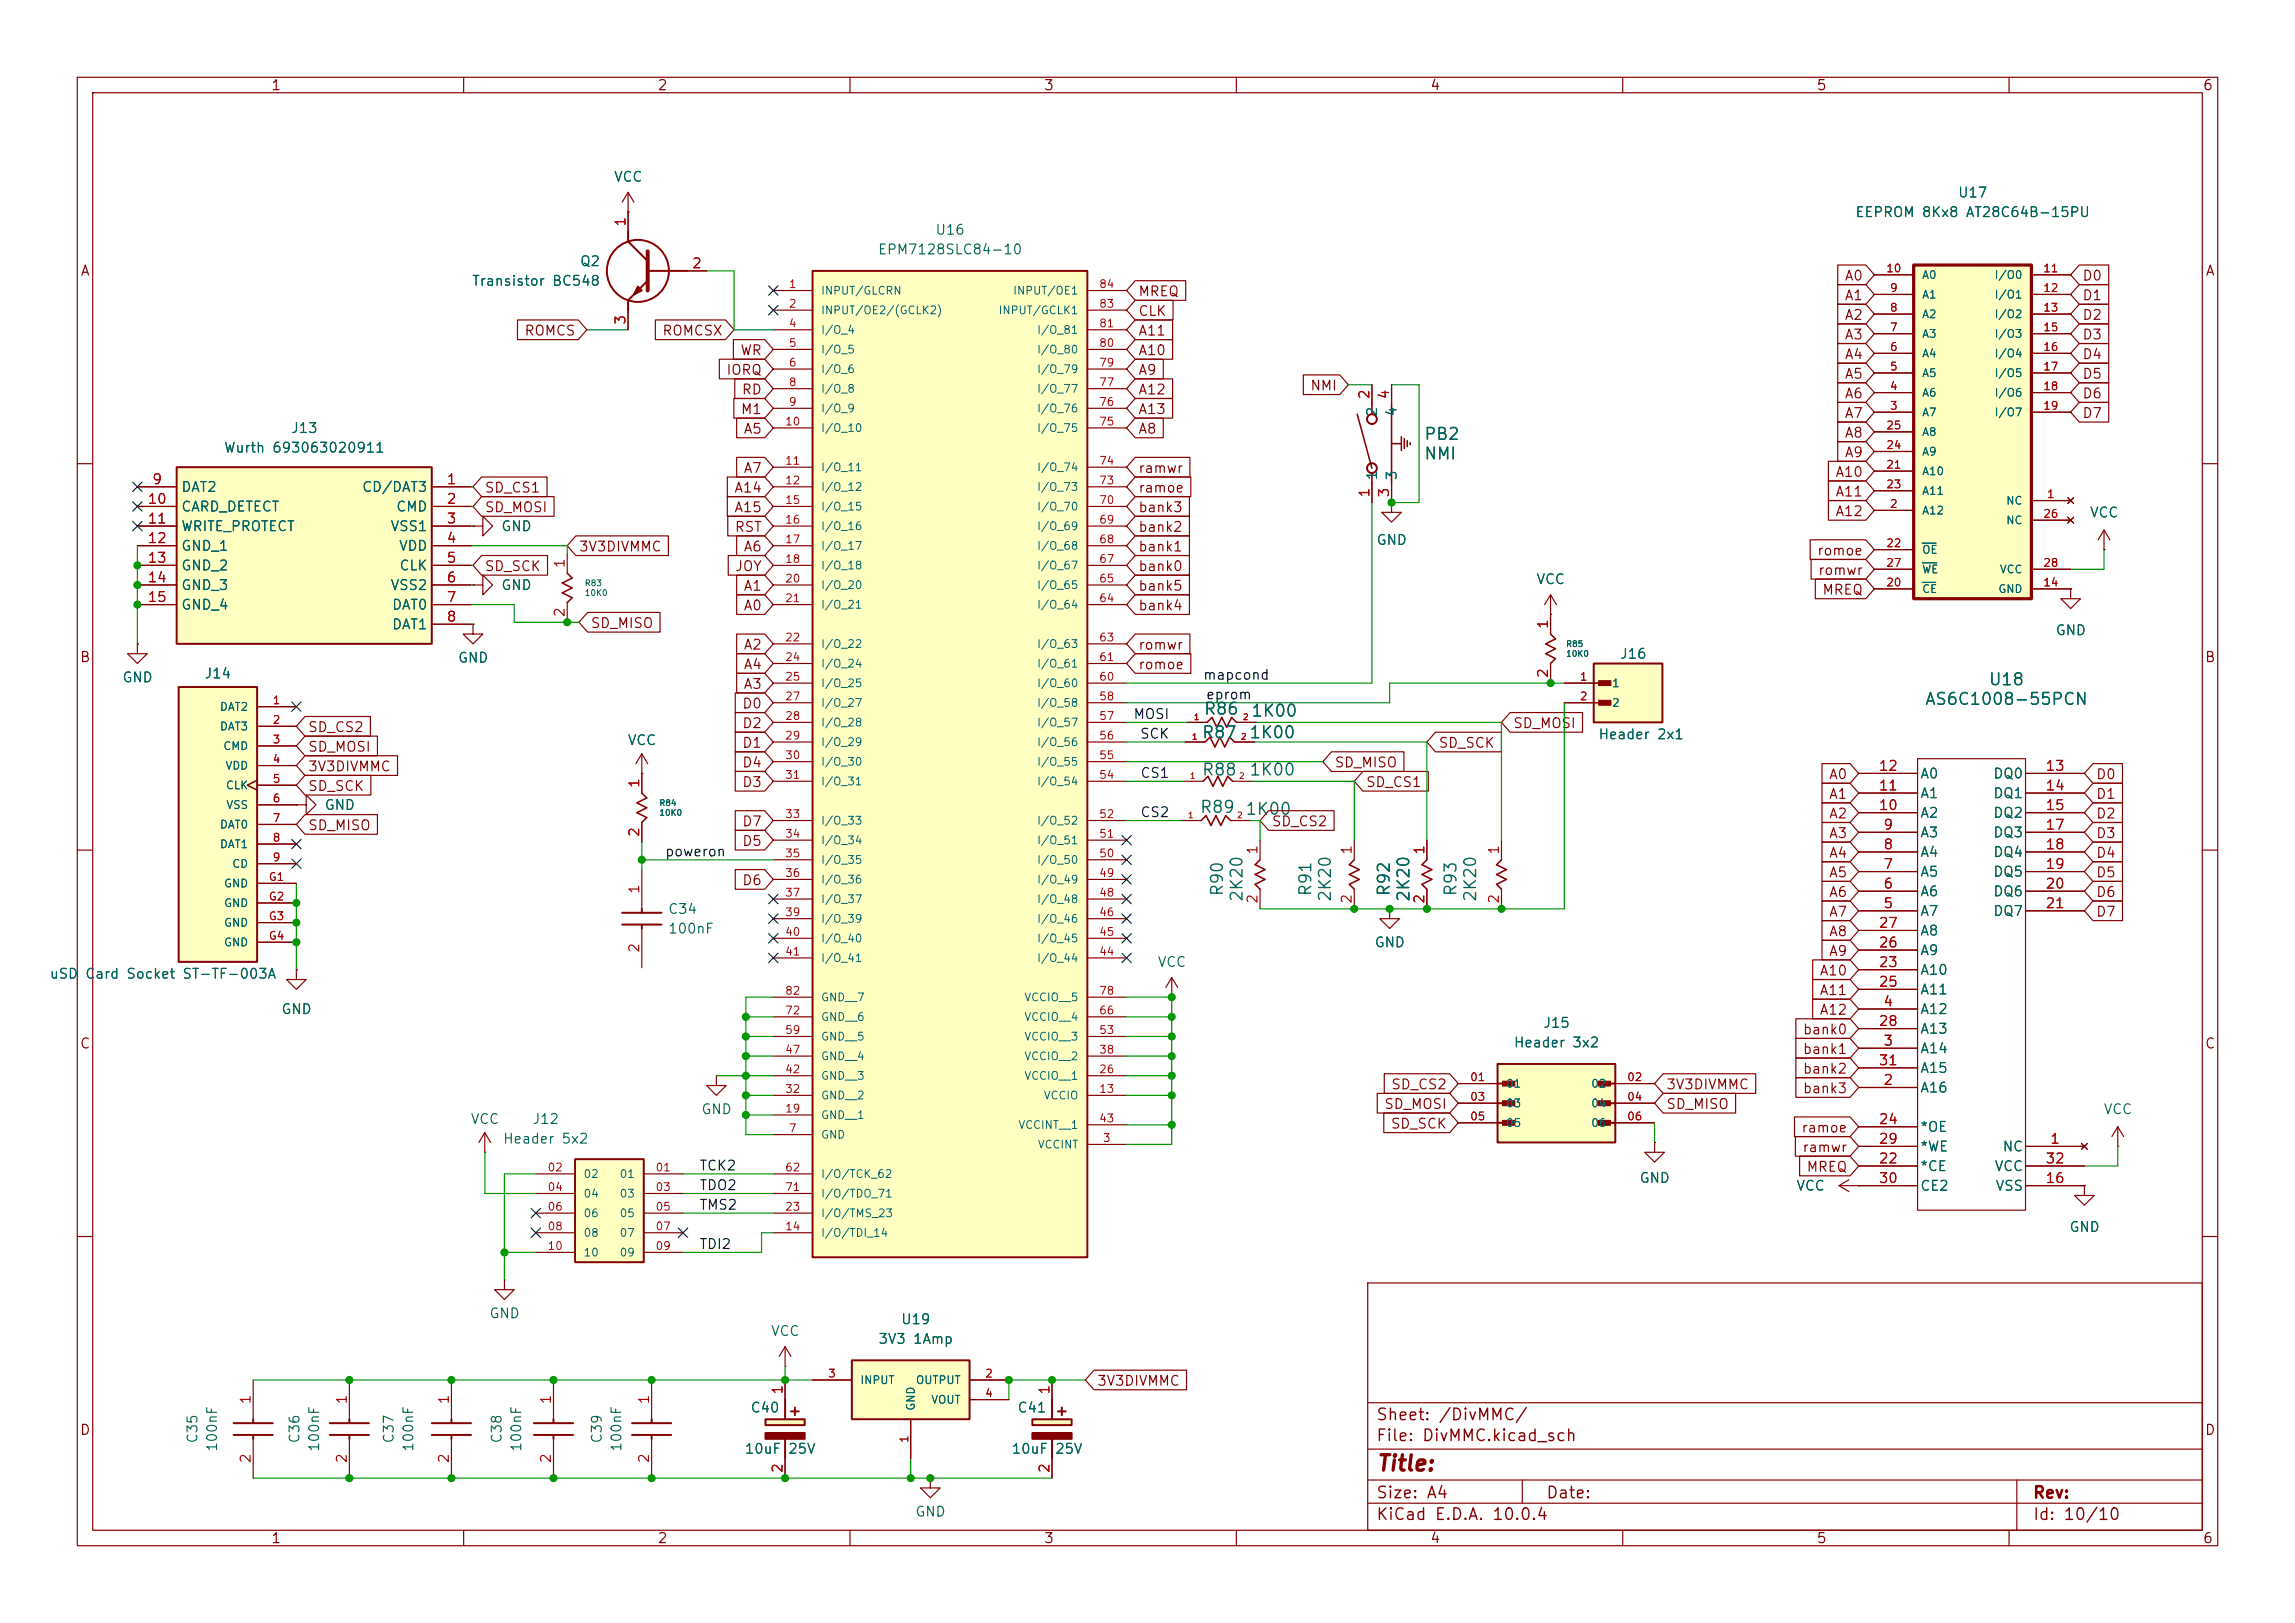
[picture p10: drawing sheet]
<svg xmlns="http://www.w3.org/2000/svg" width="297mm" height="210mm" viewBox="0 0 297 210" stroke-linecap="round" stroke-linejoin="round" font-family="sans-serif">
<defs><g id="words">
<text font-size="2" fill="#840000" x="178" y="190.8">Title:</text>
<g font-size="1.5" fill="#006464">
<text x="184.2" y="57.3">PB2</text>
<text x="184.2" y="59.8">NMI</text>
<text x="257.3" y="89">U18</text>
<text x="155.4" y="95.9">R87</text>
<text x="155.7" y="92.9">R86</text>
<text x="161.6" y="95.9">1K00</text>
<text x="161.8" y="93.1">1K00</text>
<text x="249" y="91.6">AS6C1008-55PCN</text>
<text x="155.4" y="100.7">R88</text>
<text x="161.6" y="100.7">1K00</text>
<text x="155.2" y="105.6">R89</text>
<text x="161.1" y="105.8">1K00</text>
<text x="158.6" y="116.1" transform="rotate(-90 158.6 116.1)">R90</text>
<text x="161.2" y="116.8" transform="rotate(-90 161.2 116.8)">2K20</text>
<text x="170.1" y="116.1" transform="rotate(-90 170.1 116.1)">R91</text>
<text x="172.6" y="116.8" transform="rotate(-90 172.6 116.8)">2K20</text>
<text x="180.2" y="116.1" transform="rotate(-90 180.2 116.1)">R92</text>
<text x="182.8" y="116.8" transform="rotate(-90 182.8 116.8)">2K20</text>
<text x="188.9" y="116.1" transform="rotate(-90 188.9 116.1)">R93</text>
<text x="191.4" y="116.8" transform="rotate(-90 191.4 116.8)">2K20</text>
</g>
<g font-size="1.5" fill="#840000">
<text x="178" y="184.2">Sheet: /DivMMC/</text>
<text x="178" y="186.9">File: DivMMC.kicad_sch</text>
<text x="178" y="197.1">KiCad E.D.A. 10.0.4</text>
<text x="178" y="194.3">Size: A4</text>
<text x="200" y="194.3">Date:</text>
<text x="263" y="194.3">Rev:</text>
<text x="263" y="197.1">Id: 10/10</text>
</g>
<g font-size="1.3" fill="#840000">
<text x="35" y="12">1</text>
<text x="85" y="12">2</text>
<text x="135" y="12">3</text>
<text x="185" y="12">4</text>
<text x="235" y="12">5</text>
<text x="285" y="12">6</text>
<text x="10.3" y="36">A</text>
<text x="285.3" y="36">A</text>
<text x="147.2" y="38.7">MREQ</text>
<text x="147.2" y="41.2">CLK</text>
<text x="238.6" y="39.2">A1</text>
<text x="238.6" y="41.7">A2</text>
<text x="238.6" y="36.6">A0</text>
<text x="269.4" y="36.6">D0</text>
<text x="269.4" y="39.2">D1</text>
<text x="269.4" y="41.7">D2</text>
<text x="67.8" y="43.7">ROMCS</text>
<text x="85.6" y="43.7">ROMCSX</text>
<text x="95.7" y="46.3">WR</text>
<text x="147.2" y="46.3">A10</text>
<text x="147.2" y="43.7">A11</text>
<text x="238.6" y="46.8">A4</text>
<text x="238.6" y="44.2">A3</text>
<text x="269.4" y="46.8">D4</text>
<text x="269.4" y="44.2">D3</text>
<text x="93.9" y="48.8">IORQ</text>
<text x="95.8" y="53.9">M1</text>
<text x="95.9" y="51.4">RD</text>
<text x="147.2" y="48.8">A9</text>
<text x="147.2" y="53.9">A13</text>
<text x="147.2" y="51.4">A12</text>
<text x="169.5" y="50.8">NMI</text>
<text x="238.6" y="51.9">A6</text>
<text x="238.6" y="49.3">A5</text>
<text x="269.4" y="51.9">D6</text>
<text x="269.4" y="49.3">D5</text>
<text x="96.1" y="56.4">A5</text>
<text x="147.2" y="56.4">A8</text>
<text x="238.6" y="59.5">A9</text>
<text x="238.6" y="54.4">A7</text>
<text x="238.6" y="56.9">A8</text>
<text x="269.4" y="54.4">D7</text>
<text x="62.6" y="64.1">SD_CS1</text>
<text x="94.9" y="64.1">A14</text>
<text x="96.1" y="61.5">A7</text>
<text x="147.2" y="64.1">ramoe</text>
<text x="147.2" y="61.5">ramwr</text>
<text x="237.4" y="62">A10</text>
<text x="237.4" y="64.6">A11</text>
<text x="62.6" y="66.6">SD_MOSI</text>
<text x="74.8" y="71.7">3V3DIVMMC</text>
<text x="94.9" y="66.6">A15</text>
<text x="95" y="69.1">RST</text>
<text x="96.1" y="71.7">A6</text>
<text x="147.2" y="71.7">bank1</text>
<text x="147.2" y="66.6">bank3</text>
<text x="147.2" y="69.1">bank2</text>
<text x="237.4" y="67.1">A12</text>
<text x="62.6" y="74.2">SD_SCK</text>
<text x="95.1" y="74.2">JOY</text>
<text x="96.1" y="76.8">A1</text>
<text x="147.2" y="76.8">bank5</text>
<text x="147.2" y="74.2">bank0</text>
<text x="235.1" y="72.2">romoe</text>
<text x="235.2" y="74.7">romwr</text>
<text x="235.7" y="77.3">MREQ</text>
<text x="76.4" y="81.6">SD_MISO</text>
<text x="96.1" y="79.3">A0</text>
<text x="147.2" y="79.3">bank4</text>
<text x="10.3" y="86">B</text>
<text x="96.1" y="89.5">A3</text>
<text x="96.1" y="84.4">A2</text>
<text x="96.1" y="86.9">A4</text>
<text x="147.2" y="84.4">romwr</text>
<text x="147.2" y="86.9">romoe</text>
<text x="285.3" y="86">B</text>
<text x="39.8" y="95">SD_CS2</text>
<text x="96" y="94.5">D2</text>
<text x="96" y="92">D0</text>
<text x="195.7" y="94.5">SD_MOSI</text>
<text x="39.8" y="97.6">SD_MOSI</text>
<text x="39.8" y="100.1">3V3DIVMMC</text>
<text x="96" y="97.1">D1</text>
<text x="96" y="99.6">D4</text>
<text x="172.6" y="99.6">SD_MISO</text>
<text x="186.1" y="97.1">SD_SCK</text>
<text x="236.6" y="101.1">A0</text>
<text x="271.2" y="101.1">D0</text>
<text x="39.8" y="102.7">SD_SCK</text>
<text x="39.8" y="107.7">SD_MISO</text>
<text x="96" y="107.2">D7</text>
<text x="96" y="102.2">D3</text>
<text x="164.5" y="107.2">SD_CS2</text>
<text x="176.7" y="102.2">SD_CS1</text>
<text x="236.6" y="103.7">A1</text>
<text x="236.6" y="106.2">A2</text>
<text x="271.2" y="106.2">D2</text>
<text x="271.2" y="103.7">D1</text>
<text x="96" y="109.8">D5</text>
<text x="236.6" y="108.8">A3</text>
<text x="236.6" y="113.8">A5</text>
<text x="236.6" y="111.3">A4</text>
<text x="271.2" y="111.3">D4</text>
<text x="271.2" y="108.8">D3</text>
<text x="271.2" y="113.8">D5</text>
<text x="96" y="114.9">D6</text>
<text x="236.6" y="118.9">A7</text>
<text x="236.6" y="116.4">A6</text>
<text x="271.2" y="118.9">D7</text>
<text x="271.2" y="116.4">D6</text>
<text x="236.6" y="124">A9</text>
<text x="236.6" y="121.5">A8</text>
<text x="235.4" y="129.1">A11</text>
<text x="235.4" y="131.6">A12</text>
<text x="235.4" y="126.5">A10</text>
<text x="10.3" y="136">C</text>
<text x="233.2" y="134.2">bank0</text>
<text x="233.2" y="136.7">bank1</text>
<text x="285.3" y="136">C</text>
<text x="179" y="143.8">SD_MOSI</text>
<text x="180" y="141.3">SD_CS2</text>
<text x="215.6" y="143.8">SD_MISO</text>
<text x="215.6" y="141.3">3V3DIVMMC</text>
<text x="233.2" y="141.8">bank3</text>
<text x="233.2" y="139.2">bank2</text>
<text x="179.9" y="146.4">SD_SCK</text>
<text x="233" y="146.9">ramoe</text>
<text x="233.2" y="149.4">ramwr</text>
<text x="233.7" y="151.9">MREQ</text>
<text x="141.9" y="179.6">3V3DIVMMC</text>
<text x="10.3" y="186">D</text>
<text x="285.3" y="186">D</text>
<text x="35" y="200">1</text>
<text x="85" y="200">2</text>
<text x="135" y="200">3</text>
<text x="185" y="200">4</text>
<text x="235" y="200">5</text>
<text x="285" y="200">6</text>
</g>
<g font-size="1.3" fill="#006464">
<text x="79.4" y="23.8">VCC</text>
<text x="240" y="28.4">EEPROM 8Kx8 AT28C64B-15PU</text>
<text x="253.3" y="25.9">U17</text>
<text x="75" y="34.8">Q2</text>
<text x="113.5" y="33.2">EPM7128SLC84-10</text>
<text x="121" y="30.7">U16</text>
<text x="61" y="37.3">Transistor BC548</text>
<text x="178.5" y="54" transform="rotate(-90 178.5 54)">2</text>
<text x="181.1" y="54" transform="rotate(-90 181.1 54)">4</text>
<text x="28.9" y="58.9">Wurth 693063020911</text>
<text x="37.6" y="56.3">J13</text>
<text x="23.4" y="64">DAT2</text>
<text x="46.8" y="64">CD/DAT3</text>
<text x="178.5" y="62.2" transform="rotate(-90 178.5 62.2)">1</text>
<text x="181.1" y="62.2" transform="rotate(-90 181.1 62.2)">3</text>
<text x="23.4" y="66.5">CARD_DETECT</text>
<text x="23.4" y="69">WRITE_PROTECT</text>
<text x="23.4" y="71.6">GND_1</text>
<text x="50.5" y="69">VSS1</text>
<text x="51.2" y="66.5">CMD</text>
<text x="51.5" y="71.6">VDD</text>
<text x="64.8" y="69">GND</text>
<text x="178" y="70.8">GND</text>
<text x="270.4" y="67.3">VCC</text>
<text x="23.4" y="74.1">GND_2</text>
<text x="23.4" y="76.7">GND_3</text>
<text x="50.5" y="76.7">VSS2</text>
<text x="51.6" y="74.1">CLK</text>
<text x="64.8" y="76.7">GND</text>
<text x="198.7" y="75.9">VCC</text>
<text x="23.4" y="79.2">GND_4</text>
<text x="50.6" y="79.2">DAT0</text>
<text x="50.6" y="81.7">DAT1</text>
<text x="265.9" y="82.5">GND</text>
<text x="15.7" y="88.6">GND</text>
<text x="26.4" y="88.1">J14</text>
<text x="59.2" y="86.1">GND</text>
<text x="209.6" y="85.6">J16</text>
<text x="206.8" y="96">Header 2x1</text>
<text x="81.1" y="96.7">VCC</text>
<text x="248.4" y="101">A0</text>
<text x="257.9" y="101">DQ0</text>
<text x="41.9" y="105.1">GND</text>
<text x="248.4" y="106.1">A2</text>
<text x="248.4" y="103.6">A1</text>
<text x="257.9" y="103.6">DQ1</text>
<text x="257.9" y="106.1">DQ2</text>
<text x="248.4" y="113.7">A5</text>
<text x="248.4" y="111.2">A4</text>
<text x="248.4" y="108.7">A3</text>
<text x="257.9" y="108.7">DQ3</text>
<text x="257.9" y="111.2">DQ4</text>
<text x="257.9" y="113.7">DQ5</text>
<text x="86.4" y="118.6">C34</text>
<text x="248.4" y="118.8">A7</text>
<text x="248.4" y="116.3">A6</text>
<text x="257.9" y="116.3">DQ6</text>
<text x="257.9" y="118.8">DQ7</text>
<text x="86.4" y="121.1">100nF</text>
<text x="149.7" y="125.4">VCC</text>
<text x="177.8" y="122.9">GND</text>
<text x="248.4" y="123.9">A9</text>
<text x="248.4" y="121.4">A8</text>
<text x="6.3" y="127">uSD</text>
<text x="10.9" y="127">Card Socket ST-TF-003A</text>
<text x="36.3" y="131.5">GND</text>
<text x="248.4" y="131.5">A12</text>
<text x="248.4" y="126.4">A10</text>
<text x="248.4" y="129">A11</text>
<text x="195.8" y="135.8">Header 3x2</text>
<text x="199.6" y="133.3">J15</text>
<text x="248.4" y="136.6">A14</text>
<text x="248.4" y="134.1">A13</text>
<text x="248.4" y="141.7">A16</text>
<text x="248.4" y="139.1">A15</text>
<text x="60.8" y="145.8">VCC</text>
<text x="65" y="148.3">Header 5x2</text>
<text x="68.8" y="145.8">J12</text>
<text x="90.7" y="144.5">GND</text>
<text x="248.4" y="146.8">*OE</text>
<text x="248.4" y="149.3">*WE</text>
<text x="259.1" y="149.3">NC</text>
<text x="272.2" y="144.5">VCC</text>
<text x="212.1" y="153.4">GND</text>
<text x="232.4" y="154.4">VCC</text>
<text x="248.4" y="151.8">*CE</text>
<text x="248.4" y="154.4">CE2</text>
<text x="258" y="151.8">VCC</text>
<text x="258.2" y="154.4">VSS</text>
<text x="267.7" y="159.7">GND</text>
<text x="63.2" y="170.9">GND</text>
<text x="99.7" y="173.2">VCC</text>
<text x="116.5" y="171.7">U19</text>
<text x="113.6" y="174.2">3V3 1Amp</text>
<text x="97" y="183.1">C40</text>
<text x="131.6" y="183.1">C41</text>
<text x="25.9" y="186.9" transform="rotate(-90 25.9 186.9)">C35</text>
<text x="28.4" y="187.9" transform="rotate(-90 28.4 187.9)">100nF</text>
<text x="39.1" y="186.9" transform="rotate(-90 39.1 186.9)">C36</text>
<text x="41.6" y="187.9" transform="rotate(-90 41.6 187.9)">100nF</text>
<text x="51.3" y="186.9" transform="rotate(-90 51.3 186.9)">C37</text>
<text x="53.8" y="187.9" transform="rotate(-90 53.8 187.9)">100nF</text>
<text x="65.2" y="186.9" transform="rotate(-90 65.2 186.9)">C38</text>
<text x="67.8" y="187.9" transform="rotate(-90 67.8 187.9)">100nF</text>
<text x="78.2" y="186.9" transform="rotate(-90 78.2 186.9)">C39</text>
<text x="80.7" y="187.9" transform="rotate(-90 80.7 187.9)">100nF</text>
<text x="96.3" y="188.4">10uF</text>
<text x="101.9" y="188.4">25V</text>
<text x="130.8" y="188.4">10uF</text>
<text x="136.4" y="188.4">25V</text>
<text x="118.4" y="196.6">GND</text>
</g>
<g font-size="1.3" fill="#a90000">
<text x="81.3" y="29.4" transform="rotate(-90 81.3 29.4)">1</text>
<text x="89.5" y="35">2</text>
<text x="81.3" y="42.1" transform="rotate(-90 81.3 42.1)">3</text>
<text x="177.5" y="51.8" transform="rotate(-90 177.5 51.8)">2</text>
<text x="180.1" y="51.8" transform="rotate(-90 180.1 51.8)">4</text>
<text x="19" y="65.5">10</text>
<text x="19.6" y="63">9</text>
<text x="57.7" y="63">1</text>
<text x="57.7" y="65.5">2</text>
<text x="177.5" y="64.5" transform="rotate(-90 177.5 64.5)">1</text>
<text x="180.1" y="64.5" transform="rotate(-90 180.1 64.5)">3</text>
<text x="19" y="68">11</text>
<text x="19" y="70.6">12</text>
<text x="57.7" y="68">3</text>
<text x="57.7" y="70.6">4</text>
<text x="19" y="73.1">13</text>
<text x="19" y="75.7">14</text>
<text x="57.7" y="73.1">5</text>
<text x="57.7" y="75.7">6</text>
<text x="73.4" y="73.6" transform="rotate(-90 73.4 73.6)">1</text>
<text x="19" y="78.2">15</text>
<text x="57.7" y="78.2">7</text>
<text x="57.7" y="80.7">8</text>
<text x="73.4" y="80" transform="rotate(-90 73.4 80)">2</text>
<text x="200.6" y="81.5" transform="rotate(-90 200.6 81.5)">1</text>
<text x="200.6" y="87.8" transform="rotate(-90 200.6 87.8)">2</text>
<text x="243" y="100.1">12</text>
<text x="264.6" y="100.1">13</text>
<text x="83" y="102.1" transform="rotate(-90 83 102.1)">1</text>
<text x="243" y="105.1">10</text>
<text x="243" y="102.6">11</text>
<text x="243.6" y="107.7">9</text>
<text x="264.6" y="102.6">14</text>
<text x="264.6" y="105.1">15</text>
<text x="264.6" y="107.7">17</text>
<text x="83" y="108.4" transform="rotate(-90 83 108.4)">2</text>
<text x="163" y="110.7" transform="rotate(-90 163 110.7)">1</text>
<text x="175.2" y="110.7" transform="rotate(-90 175.2 110.7)">1</text>
<text x="184.6" y="110.7" transform="rotate(-90 184.6 110.7)">1</text>
<text x="194.3" y="110.7" transform="rotate(-90 194.3 110.7)">1</text>
<text x="243.6" y="112.8">7</text>
<text x="243.6" y="110.2">8</text>
<text x="264.6" y="110.2">18</text>
<text x="264.6" y="112.8">19</text>
<text x="83" y="115.8" transform="rotate(-90 83 115.8)">1</text>
<text x="163" y="117" transform="rotate(-90 163 117)">2</text>
<text x="175.2" y="117" transform="rotate(-90 175.2 117)">2</text>
<text x="184.6" y="117" transform="rotate(-90 184.6 117)">2</text>
<text x="194.3" y="117" transform="rotate(-90 194.3 117)">2</text>
<text x="243.6" y="117.8">5</text>
<text x="243.6" y="115.3">6</text>
<text x="264.6" y="115.3">20</text>
<text x="264.6" y="117.8">21</text>
<text x="83" y="123.4" transform="rotate(-90 83 123.4)">2</text>
<text x="243" y="125.5">23</text>
<text x="243" y="122.9">26</text>
<text x="243" y="120.4">27</text>
<text x="243" y="128">25</text>
<text x="243.6" y="130.5">4</text>
<text x="243" y="133.1">28</text>
<text x="243.6" y="135.6">3</text>
<text x="243" y="138.2">31</text>
<text x="243.6" y="140.7">2</text>
<text x="243" y="145.8">24</text>
<text x="243" y="148.3">29</text>
<text x="265.2" y="148.3">1</text>
<text x="243" y="150.9">22</text>
<text x="243" y="153.4">30</text>
<text x="264.6" y="153.4">16</text>
<text x="264.6" y="150.9">32</text>
<text x="32.7" y="181.8" transform="rotate(-90 32.7 181.8)">1</text>
<text x="45.2" y="181.8" transform="rotate(-90 45.2 181.8)">1</text>
<text x="58.4" y="181.8" transform="rotate(-90 58.4 181.8)">1</text>
<text x="71.6" y="181.8" transform="rotate(-90 71.6 181.8)">1</text>
<text x="84.3" y="181.8" transform="rotate(-90 84.3 181.8)">1</text>
<text x="101.6" y="180.5" transform="rotate(-90 101.6 180.5)">1</text>
<text x="136.1" y="180.5" transform="rotate(-90 136.1 180.5)">1</text>
<text x="32.7" y="189.4" transform="rotate(-90 32.7 189.4)">2</text>
<text x="45.2" y="189.4" transform="rotate(-90 45.2 189.4)">2</text>
<text x="58.4" y="189.4" transform="rotate(-90 58.4 189.4)">2</text>
<text x="71.6" y="189.4" transform="rotate(-90 71.6 189.4)">2</text>
<text x="84.3" y="189.4" transform="rotate(-90 84.3 189.4)">2</text>
<text x="101.6" y="190.7" transform="rotate(-90 101.6 190.7)">2</text>
<text x="136.1" y="190.7" transform="rotate(-90 136.1 190.7)">2</text>
</g>
<g font-size="1.3" fill="#0f0f0f">
<text x="155.6" y="88.3">mapcond</text>
<text x="146.6" y="93.4">MOSI</text>
<text x="147.4" y="95.9">SCK</text>
<text x="156" y="90.8">eprom</text>
<text x="147.5" y="101">CS1</text>
<text x="147.5" y="106.1">CS2</text>
<text x="86" y="111.1">poweron</text>
<text x="90.4" y="154.3">TDO2</text>
<text x="90.4" y="151.8">TCK2</text>
<text x="90.4" y="156.9">TMS2</text>
<text x="90.4" y="161.9">TDI2</text>
</g>
<g font-size="1" fill="#a90000">
<text x="244" y="35.5">10</text>
<text x="264.3" y="35.5">11</text>
<text x="102" y="37.5">1</text>
<text x="102" y="40.1">2</text>
<text x="142.2" y="40.1">83</text>
<text x="142.2" y="37.5">84</text>
<text x="244.5" y="40.6">8</text>
<text x="244.5" y="38">9</text>
<text x="264.3" y="38">12</text>
<text x="264.3" y="40.6">13</text>
<text x="102" y="42.6">4</text>
<text x="102" y="45.1">5</text>
<text x="102" y="47.7">6</text>
<text x="142.2" y="47.7">79</text>
<text x="142.2" y="45.1">80</text>
<text x="142.2" y="42.6">81</text>
<text x="244.5" y="45.6">6</text>
<text x="244.5" y="43.1">7</text>
<text x="264.3" y="43.1">15</text>
<text x="264.3" y="45.6">16</text>
<text x="102" y="50.2">8</text>
<text x="102" y="52.8">9</text>
<text x="142.2" y="52.8">76</text>
<text x="142.2" y="50.2">77</text>
<text x="244.5" y="53.3">3</text>
<text x="244.5" y="50.7">4</text>
<text x="244.5" y="48.2">5</text>
<text x="264.3" y="48.2">17</text>
<text x="264.3" y="50.7">18</text>
<text x="264.3" y="53.3">19</text>
<text x="101.5" y="55.3">10</text>
<text x="142.2" y="55.3">75</text>
<text x="244" y="58.3">24</text>
<text x="244" y="55.8">25</text>
<text x="101.5" y="60.4">11</text>
<text x="101.5" y="62.9">12</text>
<text x="101.5" y="65.5">15</text>
<text x="142.2" y="65.5">70</text>
<text x="142.2" y="62.9">73</text>
<text x="142.2" y="60.4">74</text>
<text x="244" y="60.9">21</text>
<text x="244" y="63.4">23</text>
<text x="244.5" y="66">2</text>
<text x="264.8" y="64.7">1</text>
<text x="101.5" y="68">16</text>
<text x="101.5" y="70.5">17</text>
<text x="142.2" y="70.5">68</text>
<text x="142.2" y="68">69</text>
<text x="244" y="71">22</text>
<text x="264.3" y="67.2">26</text>
<text x="101.5" y="73.1">18</text>
<text x="101.5" y="75.6">20</text>
<text x="142.2" y="75.6">65</text>
<text x="142.2" y="73.1">67</text>
<text x="244" y="76.1">20</text>
<text x="244" y="73.6">27</text>
<text x="264.3" y="76.1">14</text>
<text x="264.3" y="73.6">28</text>
<text x="101.5" y="78.2">21</text>
<text x="101.5" y="83.2">22</text>
<text x="142.2" y="83.2">63</text>
<text x="142.2" y="78.2">64</text>
<text x="101.5" y="85.8">24</text>
<text x="101.5" y="88.3">25</text>
<text x="142.2" y="88.3">60</text>
<text x="142.2" y="85.8">61</text>
<text x="204.4" y="88.3">1</text>
<text x="35.2" y="91.4">1</text>
<text x="35.2" y="93.9">2</text>
<text x="101.5" y="90.9">27</text>
<text x="101.5" y="93.4">28</text>
<text x="101.5" y="95.9">29</text>
<text x="142.2" y="95.9">56</text>
<text x="142.2" y="93.4">57</text>
<text x="142.2" y="90.9">58</text>
<text x="204.4" y="90.9">2</text>
<text x="35.2" y="96.4">3</text>
<text x="35.2" y="99">4</text>
<text x="35.2" y="101.5">5</text>
<text x="101.5" y="98.5">30</text>
<text x="101.5" y="101">31</text>
<text x="142.2" y="101">54</text>
<text x="142.2" y="98.5">55</text>
<text x="35.2" y="104.1">6</text>
<text x="35.2" y="106.6">7</text>
<text x="101.5" y="106.1">33</text>
<text x="142.2" y="106.1">52</text>
<text x="35.2" y="109.1">8</text>
<text x="35.2" y="111.7">9</text>
<text x="101.5" y="108.6">34</text>
<text x="101.5" y="111.2">35</text>
<text x="101.5" y="113.7">36</text>
<text x="142.2" y="113.7">49</text>
<text x="142.2" y="111.2">50</text>
<text x="142.2" y="108.6">51</text>
<text x="34.7" y="114.2">G1</text>
<text x="34.7" y="116.8">G2</text>
<text x="34.7" y="119.3">G3</text>
<text x="101.5" y="116.3">37</text>
<text x="101.5" y="118.8">39</text>
<text x="142.2" y="118.8">46</text>
<text x="142.2" y="116.3">48</text>
<text x="34.7" y="121.8">G4</text>
<text x="101.5" y="121.3">40</text>
<text x="101.5" y="123.9">41</text>
<text x="142.2" y="123.9">44</text>
<text x="142.2" y="121.3">45</text>
<text x="101.5" y="131.5">72</text>
<text x="101.5" y="129">82</text>
<text x="142.2" y="131.5">66</text>
<text x="142.2" y="129">78</text>
<text x="101.5" y="136.6">47</text>
<text x="101.5" y="134">59</text>
<text x="142.2" y="136.6">38</text>
<text x="142.2" y="134">53</text>
<text x="101.5" y="141.7">32</text>
<text x="101.5" y="139.1">42</text>
<text x="142.2" y="141.7">13</text>
<text x="142.2" y="139.1">26</text>
<text x="190.2" y="140.1">01</text>
<text x="190.2" y="142.7">03</text>
<text x="210.5" y="140.1">02</text>
<text x="210.5" y="142.7">04</text>
<text x="101.5" y="144.2">19</text>
<text x="102" y="146.7">7</text>
<text x="142.2" y="145.5">43</text>
<text x="142.6" y="148">3</text>
<text x="190.2" y="145.2">05</text>
<text x="210.5" y="145.2">06</text>
<text x="70.8" y="151.8">02</text>
<text x="70.8" y="154.4">04</text>
<text x="84.8" y="151.8">01</text>
<text x="84.8" y="154.4">03</text>
<text x="101.5" y="151.8">62</text>
<text x="101.5" y="154.4">71</text>
<text x="70.8" y="156.9">06</text>
<text x="70.8" y="159.4">08</text>
<text x="70.8" y="162">10</text>
<text x="84.8" y="156.9">05</text>
<text x="84.8" y="159.4">07</text>
<text x="84.8" y="162">09</text>
<text x="101.5" y="159.4">14</text>
<text x="101.5" y="156.9">23</text>
<text x="107.1" y="178.5">3</text>
<text x="127.4" y="178.5">2</text>
<text x="127.4" y="181">4</text>
<text x="117.8" y="186.8" transform="rotate(-90 117.8 186.8)">1</text>
</g>
<g font-size="1" fill="#006464">
<text x="106.2" y="38.4">INPUT/GLCRN</text>
<text x="106.2" y="40.9">INPUT/OE2/(GCLK2)</text>
<text x="129.1" y="40.9">INPUT/GCLK1</text>
<text x="131" y="38.4">INPUT/OE1</text>
<text x="248.7" y="41.4">A2</text>
<text x="248.7" y="38.9">A1</text>
<text x="248.7" y="36.3">A0</text>
<text x="258" y="36.3">I/O0</text>
<text x="258" y="38.9">I/O1</text>
<text x="258" y="41.4">I/O2</text>
<text x="106.2" y="43.4">I/O_4</text>
<text x="106.2" y="46">I/O_5</text>
<text x="134.1" y="46">I/O_80</text>
<text x="134.1" y="43.4">I/O_81</text>
<text x="248.7" y="46.5">A4</text>
<text x="248.7" y="44">A3</text>
<text x="258" y="44">I/O3</text>
<text x="258" y="46.5">I/O4</text>
<text x="106.2" y="48.5">I/O_6</text>
<text x="106.2" y="51.1">I/O_8</text>
<text x="106.2" y="53.6">I/O_9</text>
<text x="134.1" y="53.6">I/O_76</text>
<text x="134.1" y="51.1">I/O_77</text>
<text x="134.1" y="48.5">I/O_79</text>
<text x="248.7" y="51.6">A6</text>
<text x="248.7" y="49">A5</text>
<text x="258" y="49">I/O5</text>
<text x="258" y="51.6">I/O6</text>
<text x="106.2" y="56.1">I/O_10</text>
<text x="134.1" y="56.1">I/O_75</text>
<text x="248.7" y="54.1">A7</text>
<text x="248.7" y="59.2">A9</text>
<text x="248.7" y="56.7">A8</text>
<text x="258" y="54.1">I/O7</text>
<text x="106.2" y="61.2">I/O_11</text>
<text x="106.2" y="63.8">I/O_12</text>
<text x="134.1" y="63.8">I/O_73</text>
<text x="134.1" y="61.2">I/O_74</text>
<text x="248.7" y="61.7">A10</text>
<text x="248.7" y="64.3">A11</text>
<text x="259.5" y="65.5">NC</text>
<text x="106.2" y="66.3">I/O_15</text>
<text x="106.2" y="68.8">I/O_16</text>
<text x="106.2" y="71.4">I/O_17</text>
<text x="134.1" y="71.4">I/O_68</text>
<text x="134.1" y="68.8">I/O_69</text>
<text x="134.1" y="66.3">I/O_70</text>
<text x="248.7" y="66.8">A12</text>
<text x="248.7" y="71.9">OE</text>
<text x="259.5" y="68.1">NC</text>
<text x="106.2" y="73.9">I/O_18</text>
<text x="106.2" y="76.5">I/O_20</text>
<text x="134.1" y="76.5">I/O_65</text>
<text x="134.1" y="73.9">I/O_67</text>
<text x="248.7" y="77">CE</text>
<text x="248.7" y="74.4">WE</text>
<text x="258.5" y="77">GND</text>
<text x="258.7" y="74.4">VCC</text>
<text x="106.2" y="79">I/O_21</text>
<text x="134.1" y="79">I/O_64</text>
<text x="106.2" y="84.1">I/O_22</text>
<text x="106.2" y="86.6">I/O_24</text>
<text x="106.2" y="89.2">I/O_25</text>
<text x="134.1" y="89.2">I/O_60</text>
<text x="134.1" y="86.6">I/O_61</text>
<text x="134.1" y="84.1">I/O_63</text>
<text x="208.5" y="89.2">1</text>
<text x="28.4" y="92.2">DAT2</text>
<text x="28.4" y="94.8">DAT3</text>
<text x="106.2" y="91.7">I/O_27</text>
<text x="106.2" y="94.2">I/O_28</text>
<text x="134.1" y="94.2">I/O_57</text>
<text x="134.1" y="91.7">I/O_58</text>
<text x="208.5" y="91.7">2</text>
<text x="28.8" y="97.3">CMD</text>
<text x="29.1" y="99.8">VDD</text>
<text x="106.2" y="96.8">I/O_29</text>
<text x="106.2" y="99.3">I/O_30</text>
<text x="106.2" y="101.9">I/O_31</text>
<text x="134.1" y="101.9">I/O_54</text>
<text x="134.1" y="99.3">I/O_55</text>
<text x="134.1" y="96.8">I/O_56</text>
<text x="28.4" y="107.5">DAT0</text>
<text x="29.1" y="102.4">CLK</text>
<text x="29.2" y="104.9">VSS</text>
<text x="106.2" y="106.9">I/O_33</text>
<text x="134.1" y="106.9">I/O_52</text>
<text x="28.4" y="110">DAT1</text>
<text x="30" y="112.5">CD</text>
<text x="106.2" y="109.5">I/O_34</text>
<text x="106.2" y="112">I/O_35</text>
<text x="134.1" y="112">I/O_50</text>
<text x="134.1" y="109.5">I/O_51</text>
<text x="28.9" y="115.1">GND</text>
<text x="28.9" y="117.6">GND</text>
<text x="106.2" y="114.6">I/O_36</text>
<text x="106.2" y="117.1">I/O_37</text>
<text x="106.2" y="119.6">I/O_39</text>
<text x="134.1" y="119.6">I/O_46</text>
<text x="134.1" y="117.1">I/O_48</text>
<text x="134.1" y="114.6">I/O_49</text>
<text x="28.9" y="120.2">GND</text>
<text x="28.9" y="122.7">GND</text>
<text x="106.2" y="122.2">I/O_40</text>
<text x="106.2" y="124.7">I/O_41</text>
<text x="134.1" y="124.7">I/O_44</text>
<text x="134.1" y="122.2">I/O_45</text>
<text x="106.2" y="129.8">GND__7</text>
<text x="132.5" y="129.8">VCCIO__5</text>
<text x="106.2" y="137.4">GND__4</text>
<text x="106.2" y="134.9">GND__5</text>
<text x="106.2" y="132.3">GND__6</text>
<text x="132.5" y="137.4">VCCIO__2</text>
<text x="132.5" y="134.9">VCCIO__3</text>
<text x="132.5" y="132.3">VCCIO__4</text>
<text x="106.2" y="142.5">GND__2</text>
<text x="106.2" y="140">GND__3</text>
<text x="132.5" y="140">VCCIO__1</text>
<text x="135" y="142.5">VCCIO</text>
<text x="194.8" y="141">01</text>
<text x="194.8" y="143.5">03</text>
<text x="205.8" y="141">02</text>
<text x="205.8" y="143.5">04</text>
<text x="106.2" y="147.6">GND</text>
<text x="106.2" y="145">GND__1</text>
<text x="131.7" y="146.3">VCCINT__1</text>
<text x="134.2" y="148.9">VCCINT</text>
<text x="194.8" y="146.1">05</text>
<text x="205.8" y="146.1">06</text>
<text x="75.4" y="152.7">02</text>
<text x="75.4" y="155.2">04</text>
<text x="80.1" y="152.7">01</text>
<text x="80.1" y="155.2">03</text>
<text x="106.2" y="152.7">I/O/TCK_62</text>
<text x="106.2" y="155.2">I/O/TDO_71</text>
<text x="75.4" y="157.7">06</text>
<text x="75.4" y="160.3">08</text>
<text x="80.1" y="157.7">05</text>
<text x="80.1" y="160.3">07</text>
<text x="106.2" y="160.3">I/O/TDI_14</text>
<text x="106.2" y="157.7">I/O/TMS_23</text>
<text x="75.4" y="162.8">10</text>
<text x="80.1" y="162.8">09</text>
<text x="111.3" y="179.3">INPUT</text>
<text x="118.4" y="179.3">OUTPUT</text>
<text x="118.6" y="182.6" transform="rotate(-90 118.6 182.6)">GND</text>
<text x="120.4" y="181.9">VOUT</text>
</g>
<g font-size=".8" fill="#006464">
<text x="75.6" y="77.3">10K0</text>
<text x="75.6" y="76">R83</text>
<text x="202.6" y="83.9">R85</text>
<text x="202.6" y="85.2">10K0</text>
<text x="85.3" y="105.7">10K0</text>
<text x="85.3" y="104.5">R84</text>
</g>
<g font-size=".8" fill="#a90000">
<text x="154.2" y="95.9">1</text>
<text x="154.4" y="93.4">1</text>
<text x="160.5" y="95.9">2</text>
<text x="160.8" y="93.4">2</text>
<text x="153.9" y="101">1</text>
<text x="160.3" y="101">2</text>
<text x="153.7" y="106.1">1</text>
<text x="160" y="106.1">2</text>
</g>
</g></defs>
<g fill="none" stroke="#840000" stroke-width=".15">
<path d="M10 10h277v190h-277zM12 12h273v186h-273zM60 10v2M110 10v2M160 10v2M210 10v2M260 10v2M10 60h2M200.7 79.5v2.5M285 60h2M200.7 85.9v2.5M10 110h2"/>
<path d="M285 110h2M10 160h2M84.3 178.6v5M177 166h108v32h-108zM285 160h2M60 198v2M84.3 186.2v5.1M110 198v2M160 198v2M177 194.5h108M177 191.5h108M177 187.5h108"/>
<path d="M177 181.5h108M197 191.5v3M210 198v2M260 198v2M261 191.5v6.5"/>
</g>
<path d="M200.7 82l.6 .7-1.3 .6 1.3 .6-1.3 .7 1.3 .6-.6 .7" fill="none" stroke="#840000" stroke-width=".2"/>
<path d="M81.8 184.2h5.1M81.8 185.7h5.1M84.3 183.6v.6M84.3 185.7v.5" fill="none" stroke="#840000" stroke-width=".25"/>
<path d="M110.2 176h15.3v7.6h-15.3z" fill="#ffffc2"/>
<path d="M110.2 176h15.3v7.6h-15.3z" fill="none" stroke="#840000" stroke-width=".25"/>
<path d="M105.2 178.6h5M125.5 178.6h5.1M117.9 183.6v5.1M125.5 181.1h5.1" fill="none" stroke="#840000" stroke-width=".15"/>
<path d="M99.1 183.6h5v.8h-5z" fill="#ffffc2"/>
<g fill="none" stroke="#840000" stroke-width=".25">
<path d="M30.2 184.2h5.1M30.2 185.7h5.1M32.8 183.6v.6M32.8 185.7v.5M42.7 184.2h5.1M42.7 185.7h5.1M45.2 183.6v.6M45.2 185.7v.5M55.9 184.2h5.1M55.9 185.7h5.1M58.4 183.6v.6M58.4 185.7v.5"/>
<path d="M99.1 183.6h5v.8h-5zM101.6 181.1v2.5M101.6 186.2v2.5M102.4 182.6h1M102.9 182.1v1"/>
</g>
<path d="M99.1 185.4h5v.8h-5z" fill="#840000" stroke="#840000" stroke-width=".25"/>
<g fill="none" stroke="#840000" stroke-width=".15">
<path d="M200.7 79.5h.1M200.7 77l-.8 1.2M200.7 77l.7 1.2M200.7 77v2.5M17.8 83.3v1.3h1.2l-1.2 1.3-1.3-1.3h1.3M17.8 83.3h.1M248.2 98.2h13.9v58.4h-13.9zM38.4 104.1h1.2v-1.2l1.3 1.2-1.3 1.3v-1.3M38.4 104.1h.1M240.5 117.9h7.7M240.5 115.3h7.7M240.5 112.8h7.7"/>
<path d="M240.5 110.2h7.7M240.5 107.7h7.7M240.5 105.2h7.7M240.5 102.6h7.7M240.5 100.1h7.7M262.1 117.9h7.6M262.1 115.3h7.6M262.1 112.8h7.6M262.1 110.2h7.6M262.1 107.7h7.6M262.1 105.2h7.6M262.1 102.6h7.6"/>
<path d="M262.1 100.1h7.6M38.4 125.5v1.2h1.2l-1.2 1.3-1.3-1.3h1.3M38.4 125.5h.1M240.5 135.6h7.7M240.5 130.6h7.7M240.5 125.5h7.7M240.5 128h7.7M240.5 122.9h7.7M240.5 120.4h7.7M240.5 133.1h7.7M240.5 138.2h7.7M214.1 147.8v1.3h1.3l-1.3 1.3-1.2-1.3h1.2"/>
<path d="M214.1 147.8h.1M238 153.4l1.3 .8M238 153.4h10.2M239.3 152.7l-1.3 .7M240.5 153.4h.1M240.5 148.3h7.7M240.5 140.7h7.7M240.5 150.9h7.7M240.5 145.8h7.7M262.1 153.4h7.6M262.1 148.3h7.6M262.1 150.9h7.6"/>
<path d="M269.4 148l.7 .7M269.7 153.4v1.3h1.3l-1.3 1.3-1.2-1.3h1.2M269.7 153.4h.1M270.1 148l-.7 .7M274.1 148.3h.1M274.1 145.8l-.8 1.3M274.1 145.8l.7 1.3M274.1 145.8v2.5M32.8 178.6v5M45.2 178.6v5M58.4 178.6v5M101.6 176.8h.1"/>
<path d="M101.6 174.2v2.6M101.6 178.6v2.5M101.6 174.2l-.8 1.3M101.6 174.2l.8 1.3M32.8 186.2v5.1M45.2 186.2v5.1M58.4 186.2v5.1M101.6 188.7v2.6M120.4 191.3v1.2h1.3l-1.3 1.3-1.3-1.3h1.3M120.4 191.3h.1"/>
</g>
<path d="M23.1 88.9h10.2v35.6h-10.2z" fill="#ffffc2"/>
<path d="M23.1 88.9h10.2v35.6h-10.2z" fill="none" stroke="#840000" stroke-width=".25"/>
<g fill="none" stroke="#840000" stroke-width=".15">
<path d="M33.3 91.4h5.1M33.3 94h5.1M33.3 96.5h5.1M33.3 99.1h5.1M33.3 101l-1.3 .6 1.3 .6M33.3 101.6h5.1M33.3 104.1h5.1M33.3 106.7h5.1M33.3 109.2h5.1M33.3 111.8h5.1M33.3 114.3h5.1M33.3 116.8h5.1"/>
<path d="M33.3 119.4h5.1M33.3 121.9h5.1"/>
</g>
<path d="M22.9 60.5h33v22.8h-33z" fill="#ffffc2"/>
<path d="M22.9 60.5h33v22.8h-33zM80.5 118.1h5.1M80.5 119.6h5.1M83.1 117.6v.5M83.1 119.6v.5" fill="none" stroke="#840000" stroke-width=".25"/>
<g fill="none" stroke="#840000" stroke-width=".15">
<path d="M17.8 63h5.1M17.8 65.5h5.1M17.8 68.1h5.1M17.8 70.6h5.1M17.8 73.2h5.1M17.8 75.7h5.1M17.8 78.2h5.1M55.9 63h5.1M55.9 65.5h5.1M55.9 68.1h5.1M55.9 70.6h5.1M55.9 73.2h5.1"/>
<path d="M55.9 75.7h5.1M55.9 78.2h5.1M73.4 71.6v2.6M73.4 78v2.5M55.9 80.8h5.1M61.2 80.8v1.2h1.3l-1.3 1.3-1.3-1.3h1.3M61.2 80.8h.1M153.4 96h2.6M153.7 93.5h2.5M159.8 96h2.5M160 93.5h2.6M83.1 112.5v5.1"/>
<path d="M152.9 106.2h2.5M159.3 106.2h2.5M163.1 108.7v2.6M163.1 115.1v2.5M175.3 108.7v2.6M175.3 115.1v2.5M83.1 120.1v5.1M92.7 139.2v1.3h1.3l-1.3 1.2-1.3-1.2h1.3M92.7 139.2h.1M151.6 129h.1M151.6 126.5l-.7 1.3M151.6 126.5l.8 1.3"/>
<path d="M151.6 126.5v2.5"/>
</g>
<path d="M73.4 74.2l.6 .6-1.2 .6 1.2 .7-1.2 .6 1.2 .6-.6 .7M156 96l.6-.6 .6 1.2 .7-1.2 .6 1.2 .6-1.2 .7 .6M156.2 93.5l.6-.7 .7 1.3 .6-1.3 .6 1.3 .7-1.3 .6 .7M155.4 106.2l.7-.7 .6 1.3 .7-1.3 .6 1.3 .6-1.3 .7 .7M163.1 111.3l-.7 .6 1.3 .6-1.3 .7 1.3 .6-1.3 .6 .7 .7M175.3 111.3l-.7 .6 1.3 .6-1.3 .7 1.3 .6-1.3 .6 .7 .7" fill="none" stroke="#840000" stroke-width=".2"/>
<path d="M74.4 150h8.9v13.3h-8.9z" fill="#ffffc2"/>
<path d="M74.4 150h8.9v13.3h-8.9z" fill="none" stroke="#840000" stroke-width=".25"/>
<path d="M69.3 151.9h5.1M69.3 154.4h5.1M69.3 157h5.1M69.3 159.5h5.1M83.3 151.9h5.1M83.3 154.4h5.1M83.3 157h5.1M83.3 159.5h5.1M69.3 162.1h5.1M83.3 162.1h5.1" fill="none" stroke="#840000" stroke-width=".15"/>
<path d="M105.2 35.1h35.5v127.6h-35.5z" fill="#ffffc2"/>
<path d="M105.2 35.1h35.5v127.6h-35.5z" fill="none" stroke="#840000" stroke-width=".25"/>
<g fill="none" stroke="#840000" stroke-width=".15">
<path d="M100.1 37.6h5.1M140.7 37.6h5.1M100.1 40.1h5.1M100.1 42.7h5.1M100.1 45.2h5.1M100.1 47.8h5.1M100.1 50.3h5.1M100.1 52.8h5.1M100.1 55.4h5.1M140.7 40.1h5.1M140.7 42.7h5.1M140.7 45.2h5.1"/>
<path d="M140.7 47.8h5.1M140.7 50.3h5.1M140.7 52.8h5.1M140.7 55.4h5.1M61.2 68.1h1.3v-1.3l1.3 1.3-1.3 1.2v-1.2M61.2 68.1h.1M100.1 60.5h5.1M100.1 63h5.1M100.1 65.5h5.1M100.1 68.1h5.1M100.1 70.6h5.1M100.1 73.2h5.1"/>
<path d="M100.1 75.7h5.1M100.1 78.2h5.1M140.7 60.5h5.1M140.7 63h5.1M140.7 65.5h5.1M140.7 68.1h5.1M140.7 70.6h5.1M140.7 73.2h5.1M140.7 75.7h5.1M140.7 78.2h5.1M100.1 83.3h5.1M100.1 85.9h5.1"/>
<path d="M100.1 88.4h5.1M100.1 90.9h5.1M100.1 93.5h5.1M100.1 96h5.1M100.1 98.6h5.1M140.7 83.3h5.1M140.7 85.9h5.1M140.7 88.4h5.1M140.7 90.9h5.1M140.7 93.5h5.1M140.7 96h5.1M140.7 98.6h5.1"/>
<path d="M100.1 101.1h5.1M100.1 106.2h5.1M100.1 108.7h5.1M100.1 111.3h5.1M100.1 113.8h5.1M100.1 116.3h5.1M100.1 118.9h5.1M140.7 101.1h5.1M140.7 106.2h5.1M140.7 108.7h5.1M140.7 111.3h5.1M140.7 113.8h5.1"/>
<path d="M140.7 116.3h5.1M140.7 118.9h5.1M179.8 117.6v1.3h1.3l-1.3 1.2-1.2-1.2h1.2M179.8 117.6h.1M100.1 139.2h5.1M100.1 136.7h5.1M100.1 121.4h5.1M100.1 124h5.1M100.1 134.1h5.1M100.1 131.6h5.1M100.1 129h5.1M140.7 139.2h5.1"/>
<path d="M140.7 136.7h5.1M140.7 121.4h5.1M140.7 124h5.1M140.7 134.1h5.1M140.7 131.6h5.1M140.7 129h5.1M100.1 146.8h5.1M100.1 141.7h5.1M100.1 159.5h5.1M100.1 144.3h5.1M100.1 157h5.1M100.1 151.9h5.1"/>
<path d="M100.1 154.4h5.1M140.7 148.1h5.1M140.7 141.7h5.1M140.7 145.5h5.1"/>
</g>
<path d="M193.8 137.7h15.2v10.1h-15.2z" fill="#ffffc2"/>
<path d="M193.8 137.7h15.2v10.1h-15.2zM193.8 140.2h1.9M193.8 142.7h1.9M193.8 145.3h1.9M207.1 140.2h1.9M207.1 142.7h1.9M207.1 145.3h1.9" fill="none" stroke="#840000" stroke-width=".25"/>
<g fill="#840000" stroke="#840000" stroke-width=".13">
<path d="M194.4 139.9h1.6v.6h-1.6z"/>
<path d="M194.4 142.4h1.6v.7h-1.6z"/>
<path d="M194.4 145h1.6v.6h-1.6z"/>
<path d="M206.8 139.9h1.6v.6h-1.6z"/>
<path d="M206.8 142.4h1.6v.7h-1.6z"/>
<path d="M206.8 145h1.6v.6h-1.6z"/>
</g>
<path d="M188.7 140.2h5.1M188.7 142.7h5.1M188.7 145.3h5.1M209 140.2h5.1M209 142.7h5.1M209 145.3h5.1" fill="none" stroke="#840000" stroke-width=".15"/>
<path d="M206.2 85.9h8.9v7.6h-8.9z" fill="#ffffc2"/>
<path d="M206.2 85.9h8.9v7.6h-8.9z" fill="none" stroke="#840000" stroke-width=".25"/>
<g fill="#840000" stroke="#840000" stroke-width=".13">
<path d="M206.9 88.1h1.6v.6h-1.6z"/>
<path d="M206.9 90.6h1.6v.6h-1.6z"/>
</g>
<g fill="none" stroke="#840000" stroke-width=".15">
<path d="M61.2 75.7h1.3v-1.3l1.3 1.3-1.3 1.3v-1.3M61.2 75.7h.1M202.4 88.4h5.1M202.4 90.9h5.1M83.1 100.1v2.5M83.1 106.4v2.6M153.2 101.1h2.5M159.5 101.1h2.6M184.7 108.7v2.6M184.7 115.1v2.5M194.3 108.7v2.6M194.3 115.1v2.5"/>
<path d="M62.7 149.1h.1M62.7 146.6l-.7 1.2M62.7 146.6l.8 1.2M62.7 146.6v2.5"/>
</g>
<path d="M83.1 102.6l.6 .7-1.3 .6 1.3 .6-1.3 .7 1.3 .6-.6 .6M155.7 101.1l.6-.6 .7 1.2 .6-1.2 .6 1.2 .7-1.2 .6 .6M184.7 111.3l-.7 .6 1.3 .6-1.3 .7 1.3 .6-1.3 .6 .7 .7M194.3 111.3l-.6 .6 1.2 .6-1.2 .7 1.2 .6-1.2 .6 .6 .7" fill="none" stroke="#840000" stroke-width=".2"/>
<path d="M247.6 34.3h15.3v43.2h-15.3z" fill="#ffffc2"/>
<path d="M247.6 34.3h15.3v43.2h-15.3z" fill="none" stroke="#840000" stroke-width=".41"/>
<g fill="none" stroke="#840000" stroke-width=".15">
<path d="M242.6 38.1h5M242.6 35.6h5M262.9 38.1h5.1M262.9 35.6h5.1M242.6 53.3h5M242.6 50.8h5M242.6 48.3h5M242.6 45.7h5M242.6 43.2h5M242.6 40.6h5M242.6 58.4h5M242.6 55.9h5"/>
<path d="M262.9 53.3h5.1M262.9 50.8h5.1M262.9 48.3h5.1M262.9 45.7h5.1M262.9 43.2h5.1M262.9 40.6h5.1M242.6 66h5M242.6 76.2h5M242.6 61h5M242.6 71.1h5M242.6 63.5h5M242.6 73.7h5"/>
<path d="M262.9 64.8h5.1M262.9 76.2h5.1M262.9 67.3h5.1M262.9 73.7h5.1M267.6 64.4l.8 .8M267.6 66.9l.8 .8M268.4 64.4l-.8 .8M268.4 66.9l-.8 .8M83.1 97.5l-.8 1.3M83.1 97.5l.7 1.3M83.1 97.5v2.6M83.1 100.1h.1"/>
</g>
<path d="M248.8 75.4h1.7M248.8 70.3h1.7M248.8 72.8h1.8" fill="none" stroke="#006464" stroke-width=".15"/>
<path d="M133.6 183.6h5.1v.8h-5.1z" fill="#ffffc2"/>
<g fill="none" stroke="#840000" stroke-width=".25">
<path d="M81.3 30v1.2l2.5 2.6M83.8 35.1h5.1M83.8 36.3l-2.5 2.6v1.2M69.1 184.2h5.1M69.1 185.7h5.1M71.6 183.6v.6M71.6 185.7v.5M133.6 183.6h5.1v.8h-5.1zM136.1 181.1v2.5M136.1 186.2v2.5M136.9 182.6h1M137.4 182.1v1"/>
<circle cx="82.5" cy="35.1" r="4"/>
<circle cx="177.5" cy="54.2" r=".63"/>
<circle cx="177.5" cy="60.6" r=".63"/>
</g>
<g fill="#840000" stroke="#840000" stroke-width=".25">
<path d="M133.6 185.4h5.1v.8h-5.1z"/>
<path d="M82.5 37.1l.6 .5-1.1 .5z"/>
</g>
<g fill="none" stroke="#840000" stroke-width=".15">
<path d="M81.3 27.4h.1M81.3 24.9v5.1M81.3 24.9l-.8 1.3M81.3 24.9l.7 1.3M88.9 35.1h2.5M146.9 36.3h6.5v2.6h-6.5l-1.1-1.3zM146.9 38.9h4.9v2.5h-4.9l-1.1-1.3zM237.8 36.8h3.7l1.1 1.3-1.1 1.3h-3.7zM237.8 39.4h3.7l1.1 1.2-1.1 1.3h-3.7zM237.8 34.3h3.7l1.1 1.3-1.1 1.2h-3.7zM242.6 38.1h5M242.6 35.6h5"/>
<path d="M262.9 38.1h5.1M262.9 35.6h5.1M269.1 34.3h3.8v2.5h-3.8l-1.1-1.2zM269.1 36.8h3.8v2.6h-3.8l-1.1-1.3zM269.1 39.4h3.8v2.5h-3.8l-1.1-1.3zM67 41.4h7.8l1.1 1.3-1.1 1.2h-7.8zM81.3 40.1v2.6M84.8 41.4h9.1l1.1 1.3-1.1 1.2h-9.1zM93.1 46.5h5.9l1.1 1.3-1.1 1.2h-5.9zM94.9 43.9h4.1l1.1 1.3-1.1 1.3h-4.1zM95 51.6h4l1.1 1.2-1.1 1.3h-4zM95.1 49h3.9l1.1 1.3-1.1 1.3h-3.9z"/>
<path d="M95.3 54.1h3.7l1.1 1.3-1.1 1.2h-3.7zM95.3 59.2h3.7l1.1 1.3-1.1 1.2h-3.7zM146.9 43.9h4.8v2.6h-4.8l-1.1-1.3zM146.9 46.5h3.6v2.5h-3.6l-1.1-1.2zM146.9 41.4h4.8v2.5h-4.8l-1.1-1.2zM146.9 54.1h3.6v2.5h-3.6l-1.1-1.2zM146.9 51.6h4.8v2.5h-4.8l-1.1-1.3zM146.9 49h4.8v2.6h-4.8l-1.1-1.3zM146.9 59.2h7.1v2.5h-7.1l-1.1-1.2zM168.7 48.5h4.7l1.1 1.3-1.1 1.3h-4.7zM177.5 49.8v2.5M180.1 49.8v2.5"/>
<path d="M236.6 59.7h4.9l1.1 1.3-1.1 1.2h-4.9zM237.8 57.1h3.7l1.1 1.3-1.1 1.3h-3.7zM237.8 52.1h3.7l1.1 1.2-1.1 1.3h-3.7zM237.8 54.6h3.7l1.1 1.3-1.1 1.3h-3.7zM237.8 44.4h3.7l1.1 1.3-1.1 1.3h-3.7zM237.8 49.5h3.7l1.1 1.3-1.1 1.3h-3.7zM237.8 47h3.7l1.1 1.3-1.1 1.2h-3.7zM237.8 41.9h3.7l1.1 1.3-1.1 1.3h-3.7zM242.6 53.3h5M242.6 50.8h5M242.6 48.3h5M242.6 45.7h5"/>
<path d="M242.6 43.2h5M242.6 40.6h5M242.6 58.4h5M242.6 55.9h5M262.9 53.3h5.1M262.9 50.8h5.1M262.9 48.3h5.1M262.9 45.7h5.1M262.9 43.2h5.1M262.9 40.6h5.1M269.1 52.1h3.8v2.5h-3.8l-1.1-1.3zM269.1 49.5h3.8v2.6h-3.8l-1.1-1.3z"/>
<path d="M269.1 44.4h3.8v2.6h-3.8l-1.1-1.3zM269.1 47h3.8v2.5h-3.8l-1.1-1.2zM269.1 41.9h3.8v2.6h-3.8l-1.1-1.3zM17.8 63h5.1M17.8 65.5h5.1M17.8 68.1h5.1M17.8 70.6h5.1M17.8 73.2h5.1M17.8 75.7h5.1M17.8 78.2h5.1M55.9 63h5.1M55.9 65.5h5.1"/>
<path d="M55.9 68.1h5.1M55.9 70.6h5.1M55.9 73.2h5.1M55.9 75.7h5.1M55.9 78.2h5.1M61.2 68.1h.1M61.2 75.7h.1M62.3 71.9h8.6v2.5h-8.6l-1.1-1.2zM62.3 64.3h9.4v2.5h-9.4l-1.1-1.3zM62.3 61.7h8.5v2.6h-8.5l-1.1-1.3zM74.5 69.3h12v2.6h-12l-1.1-1.3zM76 79.2h9.4v2.6h-9.4l-1.1-1.3z"/>
<path d="M94.1 61.7h4.9l1.1 1.3-1.1 1.3h-4.9zM94.1 64.3h4.9l1.1 1.2-1.1 1.3h-4.9zM94.2 66.8h4.8l1.1 1.3-1.1 1.2h-4.8zM94.2 71.9h4.8l1.1 1.3-1.1 1.2h-4.8zM95.3 77h3.7l1.1 1.2-1.1 1.3h-3.7zM95.3 74.4h3.7l1.1 1.3-1.1 1.3h-3.7zM95.3 69.3h3.7l1.1 1.3-1.1 1.3h-3.7zM146.9 69.3h7v2.6h-7l-1.1-1.3zM146.9 64.3h7v2.5h-7l-1.1-1.3zM146.9 61.7h7.2v2.6h-7.2l-1.1-1.3zM146.9 66.8h7v2.5h-7l-1.1-1.2zM146.9 77h7v2.5h-7l-1.1-1.3z"/>
<path d="M146.9 74.4h7v2.6h-7l-1.1-1.3zM146.9 71.9h7v2.5h-7l-1.1-1.2zM177.5 62.5v2.5M180.1 65v1.3h1.3l-1.3 1.3-1.3-1.3h1.3M180.1 65h.1M180.1 62.5v2.5M200.7 79.5h.1M200.7 79.5v2.5M234.3 69.8h7.2l1.1 1.3-1.1 1.3h-7.2zM234.4 72.4h7.1l1.1 1.3-1.1 1.2h-7.1zM234.9 74.9h6.6l1.1 1.3-1.1 1.3h-6.6zM236.6 64.8h4.9l1.1 1.2-1.1 1.3h-4.9z"/>
<path d="M236.6 62.2h4.9l1.1 1.3-1.1 1.3h-4.9zM242.6 66h5M242.6 76.2h5M242.6 61h5M242.6 71.1h5M242.6 63.5h5M242.6 73.7h5M262.9 64.8h5.1M262.9 76.2h5.1M262.9 67.3h5.1M262.9 73.7h5.1M267.6 64.4l.8 .8"/>
<path d="M267.6 66.9l.8 .8M268 76.2v1.3h1.2l-1.2 1.2-1.3-1.2h1.3M268 76.2h.1M268.4 64.4l-.8 .8M268.4 66.9l-.8 .8M272.3 71.1h.1M272.3 68.6l-.8 1.3M272.3 68.6l.7 1.3M272.3 68.6v2.5M17.8 83.3h.1M33.3 91.4h5.1M33.3 94h5.1"/>
<path d="M33.3 96.5h5.1M33.3 99.1h5.1M39.5 92.7h8.4v2.6h-8.4l-1.1-1.3zM39.5 95.2h9.3v2.6h-9.3l-1.1-1.3zM39.5 97.8h11.9v2.5h-11.9l-1.1-1.2zM55.9 80.8h5.1M61.2 80.8h.1M95.2 99.8h3.8l1.1 1.3-1.1 1.3h-3.8zM95.2 94.7h3.8l1.1 1.3-1.1 1.3h-3.8zM95.2 92.2h3.8l1.1 1.3-1.1 1.2h-3.8zM95.2 97.3h3.8l1.1 1.3-1.1 1.2h-3.8zM95.2 89.7h3.8l1.1 1.2-1.1 1.3h-3.8z"/>
<path d="M95.3 87.1h3.7l1.1 1.3-1.1 1.3h-3.7zM95.3 82h3.7l1.1 1.3-1.1 1.3h-3.7zM95.3 84.6h3.7l1.1 1.3-1.1 1.2h-3.7zM146.9 82h7.1v2.6h-7.1l-1.1-1.3zM146.9 84.6h7.2v2.5h-7.2l-1.1-1.2zM153.4 96h2.6M153.7 93.5h2.5M159.8 96h2.5M160 93.5h2.6M172.3 97.3h9.4v2.5h-9.4l-1.1-1.2zM176.4 99.8h8.4v2.6h-8.4l-1.1-1.3zM185.8 94.7h8.5v2.6h-8.5l-1.1-1.3z"/>
<path d="M195.4 92.2h9.4v2.5h-9.4l-1.1-1.2zM200.7 85.9v2.5M202.4 88.4h5.1M202.4 90.9h5.1M235.8 98.8h3.6l1.1 1.3-1.1 1.2h-3.6zM270.9 98.8h3.8v2.5h-3.8l-1.2-1.2zM33.3 101l-1.3 .6 1.3 .6M33.3 101.6h5.1M33.3 104.1h5.1M33.3 106.7h5.1M33.3 109.2h5.1M33.3 111.8h5.1"/>
<path d="M33.3 114.3h5.1M33.3 116.8h5.1M33.3 119.4h5.1M38.4 104.1h.1M39.5 100.3h8.5v2.6h-8.5l-1.1-1.3zM39.5 105.4h9.3v2.6h-9.3l-1.1-1.3zM83.1 100.1h.1M83.1 100.1v2.5M83.1 106.4v2.6M95.2 112.5h3.8l1.1 1.3-1.1 1.3h-3.8zM95.2 104.9h3.8l1.1 1.3-1.1 1.2h-3.8zM95.2 107.4h3.8l1.1 1.3-1.1 1.3h-3.8z"/>
<path d="M164.2 104.9h8.4v2.5h-8.4l-1.1-1.2zM179.8 117.6h.1M184.7 108.7v2.6M184.7 115.1v2.5M235.8 116.6h3.6l1.1 1.3-1.1 1.2h-3.6zM235.8 114h3.6l1.1 1.3-1.1 1.3h-3.6zM235.8 119.1h3.6l1.1 1.3-1.1 1.3h-3.6zM235.8 101.3h3.6l1.1 1.3-1.1 1.3h-3.6zM235.8 106.4h3.6l1.1 1.3-1.1 1.3h-3.6zM235.8 111.5h3.6l1.1 1.3-1.1 1.2h-3.6zM235.8 103.9h3.6l1.1 1.3-1.1 1.2h-3.6zM235.8 109h3.6l1.1 1.2-1.1 1.3h-3.6z"/>
<path d="M240.5 117.9h7.7M240.5 115.3h7.7M240.5 112.8h7.7M240.5 110.2h7.7M240.5 107.7h7.7M240.5 105.2h7.7M240.5 102.6h7.7M240.5 100.1h7.7M262.1 117.9h7.6M262.1 115.3h7.6M262.1 112.8h7.6M262.1 110.2h7.6"/>
<path d="M262.1 107.7h7.6M262.1 105.2h7.6M262.1 102.6h7.6M262.1 100.1h7.6M270.9 116.6h3.8v2.5h-3.8l-1.2-1.2zM270.9 103.9h3.8v2.5h-3.8l-1.2-1.2zM270.9 109h3.8v2.5h-3.8l-1.2-1.3zM270.9 106.4h3.8v2.6h-3.8l-1.2-1.3zM270.9 111.5h3.8v2.5h-3.8l-1.2-1.2zM270.9 114h3.8v2.6h-3.8l-1.2-1.3zM270.9 101.3h3.8v2.6h-3.8l-1.2-1.3zM33.3 121.9h5.1"/>
<path d="M38.4 125.5h.1M179.1 138.9h8.5l1.1 1.3-1.1 1.3h-8.5zM215.2 138.9h12v2.6h-12l-1.1-1.3zM232.4 139.4h7l1.1 1.3-1.1 1.3h-7zM232.4 131.8h7l1.1 1.3-1.1 1.3h-7zM232.4 134.4h7l1.1 1.2-1.1 1.3h-7zM232.4 136.9h7l1.1 1.3-1.1 1.2h-7zM234.6 126.7h4.8l1.1 1.3-1.1 1.3h-4.8zM234.6 129.3h4.8l1.1 1.3-1.1 1.2h-4.8zM234.6 124.2h4.8l1.1 1.3-1.1 1.2h-4.8zM235.8 121.7h3.6l1.1 1.2-1.1 1.3h-3.6zM240.5 135.6h7.7"/>
<path d="M240.5 130.6h7.7M240.5 125.5h7.7M240.5 128h7.7M240.5 122.9h7.7M240.5 120.4h7.7M240.5 133.1h7.7M240.5 138.2h7.7M178.2 141.5h9.4l1.1 1.2-1.1 1.3h-9.4zM179.1 144h8.5l1.1 1.3-1.1 1.3h-8.5zM188.7 140.2h5.1M188.7 142.7h5.1M188.7 145.3h5.1"/>
<path d="M209 140.2h5.1M209 142.7h5.1M209 145.3h5.1M214.1 147.8h.1M215.2 141.5h9.4v2.5h-9.4l-1.1-1.3zM232.2 144.5h7.2l1.1 1.3-1.1 1.3h-7.2zM232.3 147.1h7.1l1.1 1.2-1.1 1.3h-7.1zM232.9 149.6h6.5l1.1 1.3-1.1 1.2h-6.5zM240.5 153.4h.1M240.5 148.3h7.7M240.5 140.7h7.7M240.5 153.4h7.7"/>
<path d="M240.5 150.9h7.7M240.5 145.8h7.7M262.1 148.3h7.6M262.1 153.4h7.6M262.1 150.9h7.6M269.4 148l.7 .7M269.7 153.4h.1M270.1 148l-.7 .7M65.3 165.6v1.3h1.2l-1.2 1.2-1.3-1.2h1.3M65.3 165.6h.1M71.6 178.6v5M101.6 178.6v2.5"/>
<path d="M105.2 178.6h5M125.5 178.6h5.1M136.1 178.6v2.5M141.6 177.3h12v2.5h-12l-1.1-1.2zM71.6 186.2v5.1M101.6 188.7v2.6M117.9 183.6v5.1M125.5 181.1h5.1M136.1 188.7v2.6"/>
</g>
<path d="M83.8 32.5v5.1" fill="none" stroke="#840000" stroke-width=".51"/>
<path d="M175.6 53.6l1.9 7M177.5 52.3v1.3M180.1 52.3v10.2M180.1 57.4h1.3M181.4 56.5v1.8M181.7 56.8v1.2M182.1 57v.8M182.5 57.3v.2M177.5 61.2v1.3" fill="none" stroke="#840000" stroke-width=".2"/>
<g fill="none" stroke="#009600" stroke-width=".15">
<path d="M91.4 35.1h3.6v7.6h5.1M75.9 42.7h5.4M174.5 49.8h3M180.1 49.8h3.5v15.2h-3.5M17.8 70.6v12.7M61 70.6h12.4v1M61 78.2h5.5v2.3h8.4M61 68.1h.2M61 65.5h.2M61 63h.2M61 73.2h.2M61 75.7h.2"/>
<path d="M177.5 65v23.4h-31.7M272.3 71.1v2.6h-4.3M61 80.8h.2M145.8 96h7.6M145.8 98.6h25.4M145.8 93.5h7.9M162.3 96h22.4v12.7M162.6 93.5h31.7v15.2M202.4 90.9v26.7h-39.3M202.4 88.4h-22.6v2.5h-34M38.4 114.3v11.2M83.1 109v3.5"/>
<path d="M83.1 111.3h17M145.8 101.1h7.4M145.8 106.2h7.1M161.8 106.2h1.3v2.5M162.1 101.1h13.2v7.6M92.7 139.2h7.4M96.5 136.7h3.6M96.5 131.6h3.6M96.5 134.1h3.6M100.1 129h-3.6v17.8h3.6M145.8 139.2h5.8M145.8 136.7h5.8"/>
<path d="M145.8 129h5.8v19.1h-5.8M145.8 131.6h5.8M145.8 134.1h5.8M62.7 149.1v5.3h6.6M69.3 151.9h-4v13.7M88.4 154.4h11.7M88.4 157h11.7M88.4 151.9h11.7M96.5 144.3h3.6M96.5 141.7h3.6M100.1 159.5h-1.5v2.6h-10.2M145.8 141.7h5.8"/>
<path d="M145.8 145.5h5.8M214.1 145.3v2.5M274.1 148.3v2.6h-4.4M32.8 178.6h72.4M65.3 162.1h4M101.6 176.8v1.8M140.5 178.6h-9.9v2.5M32.8 191.3h103.3M117.9 188.7v2.6"/>
</g>
<g fill="none" stroke="#000084" stroke-width=".15">
<path d="M99.5 37l1.2 1.2M99.5 39.5l1.2 1.2M100.7 37l-1.2 1.2M100.7 39.5l-1.2 1.2M17.2 64.9l1.2 1.2M17.2 67.5l1.2 1.2M17.2 62.4l1.2 1.2M18.4 64.9l-1.2 1.2M18.4 67.5l-1.2 1.2M18.4 62.4l-1.2 1.2M37.7 90.8l1.3 1.2M39 90.8l-1.3 1.2"/>
<path d="M37.7 111.2l1.3 1.2M37.7 108.6l1.3 1.2M39 111.2l-1.3 1.2M39 108.6l-1.3 1.2M99.5 118.3l1.2 1.2M99.5 115.7l1.2 1.2M100.7 118.3l-1.2 1.2M100.7 115.7l-1.2 1.2M145.2 113.2l1.2 1.2M145.2 108.1l1.2 1.2M145.2 118.3l1.2 1.2M145.2 115.7l1.2 1.2"/>
<path d="M145.2 110.6l1.2 1.3M146.4 113.2l-1.2 1.2M146.4 108.1l-1.2 1.2M146.4 118.3l-1.2 1.2M146.4 115.7l-1.2 1.2M146.4 110.6l-1.2 1.3M99.5 123.3l1.2 1.3M99.5 120.8l1.2 1.2M100.7 123.3l-1.2 1.3M100.7 120.8l-1.2 1.2M145.2 120.8l1.2 1.2M145.2 123.3l1.2 1.3"/>
<path d="M146.4 120.8l-1.2 1.2M146.4 123.3l-1.2 1.3M68.7 158.9l1.3 1.2M68.7 156.4l1.3 1.2M70 158.9l-1.3 1.2M70 156.4l-1.3 1.2M87.8 158.9l1.2 1.2M89 158.9l-1.2 1.2"/>
</g>
<path d="M248.8 75.4h1.7M248.8 70.3h1.7M248.8 72.8h1.8" fill="none" stroke="#006464" stroke-width=".15"/>
<g fill="#009600" stroke="#009600" stroke-width=".13">
<circle cx="38.4" cy="119.4" r=".46"/>
<circle cx="38.4" cy="121.9" r=".46"/>
<circle cx="17.8" cy="73.2" r=".46"/>
<circle cx="17.8" cy="75.7" r=".46"/>
<circle cx="17.8" cy="78.2" r=".46"/>
<circle cx="38.4" cy="116.8" r=".46"/>
<circle cx="96.5" cy="134.1" r=".46"/>
<circle cx="96.5" cy="141.7" r=".46"/>
<circle cx="96.5" cy="139.2" r=".46"/>
<circle cx="96.5" cy="131.6" r=".46"/>
<circle cx="96.5" cy="136.7" r=".46"/>
<circle cx="136.1" cy="178.6" r=".46"/>
<circle cx="130.6" cy="178.6" r=".46"/>
<circle cx="96.5" cy="144.3" r=".46"/>
<circle cx="120.4" cy="191.3" r=".46"/>
<circle cx="117.9" cy="191.3" r=".46"/>
<circle cx="151.6" cy="141.7" r=".46"/>
<circle cx="151.6" cy="134.1" r=".46"/>
<circle cx="151.6" cy="139.2" r=".46"/>
<circle cx="151.6" cy="136.7" r=".46"/>
<circle cx="151.6" cy="131.6" r=".46"/>
<circle cx="151.6" cy="145.5" r=".46"/>
<circle cx="73.4" cy="80.5" r=".46"/>
<circle cx="65.3" cy="162.1" r=".46"/>
<circle cx="71.6" cy="191.3" r=".46"/>
<circle cx="84.3" cy="191.3" r=".46"/>
<circle cx="71.6" cy="178.6" r=".46"/>
<circle cx="84.3" cy="178.6" r=".46"/>
<circle cx="58.4" cy="191.3" r=".46"/>
<circle cx="45.2" cy="191.3" r=".46"/>
<circle cx="58.4" cy="178.6" r=".46"/>
<circle cx="101.6" cy="178.6" r=".46"/>
<circle cx="101.6" cy="191.3" r=".46"/>
<circle cx="45.2" cy="178.6" r=".46"/>
<circle cx="83.1" cy="111.3" r=".46"/>
<circle cx="151.6" cy="129" r=".46"/>
<circle cx="175.3" cy="117.6" r=".46"/>
<circle cx="179.8" cy="117.6" r=".46"/>
<circle cx="200.7" cy="88.4" r=".46"/>
<circle cx="180.1" cy="65" r=".46"/>
<circle cx="194.3" cy="117.6" r=".46"/>
<circle cx="184.7" cy="117.6" r=".46"/>
</g>
<use href="#words"/>
</svg>
